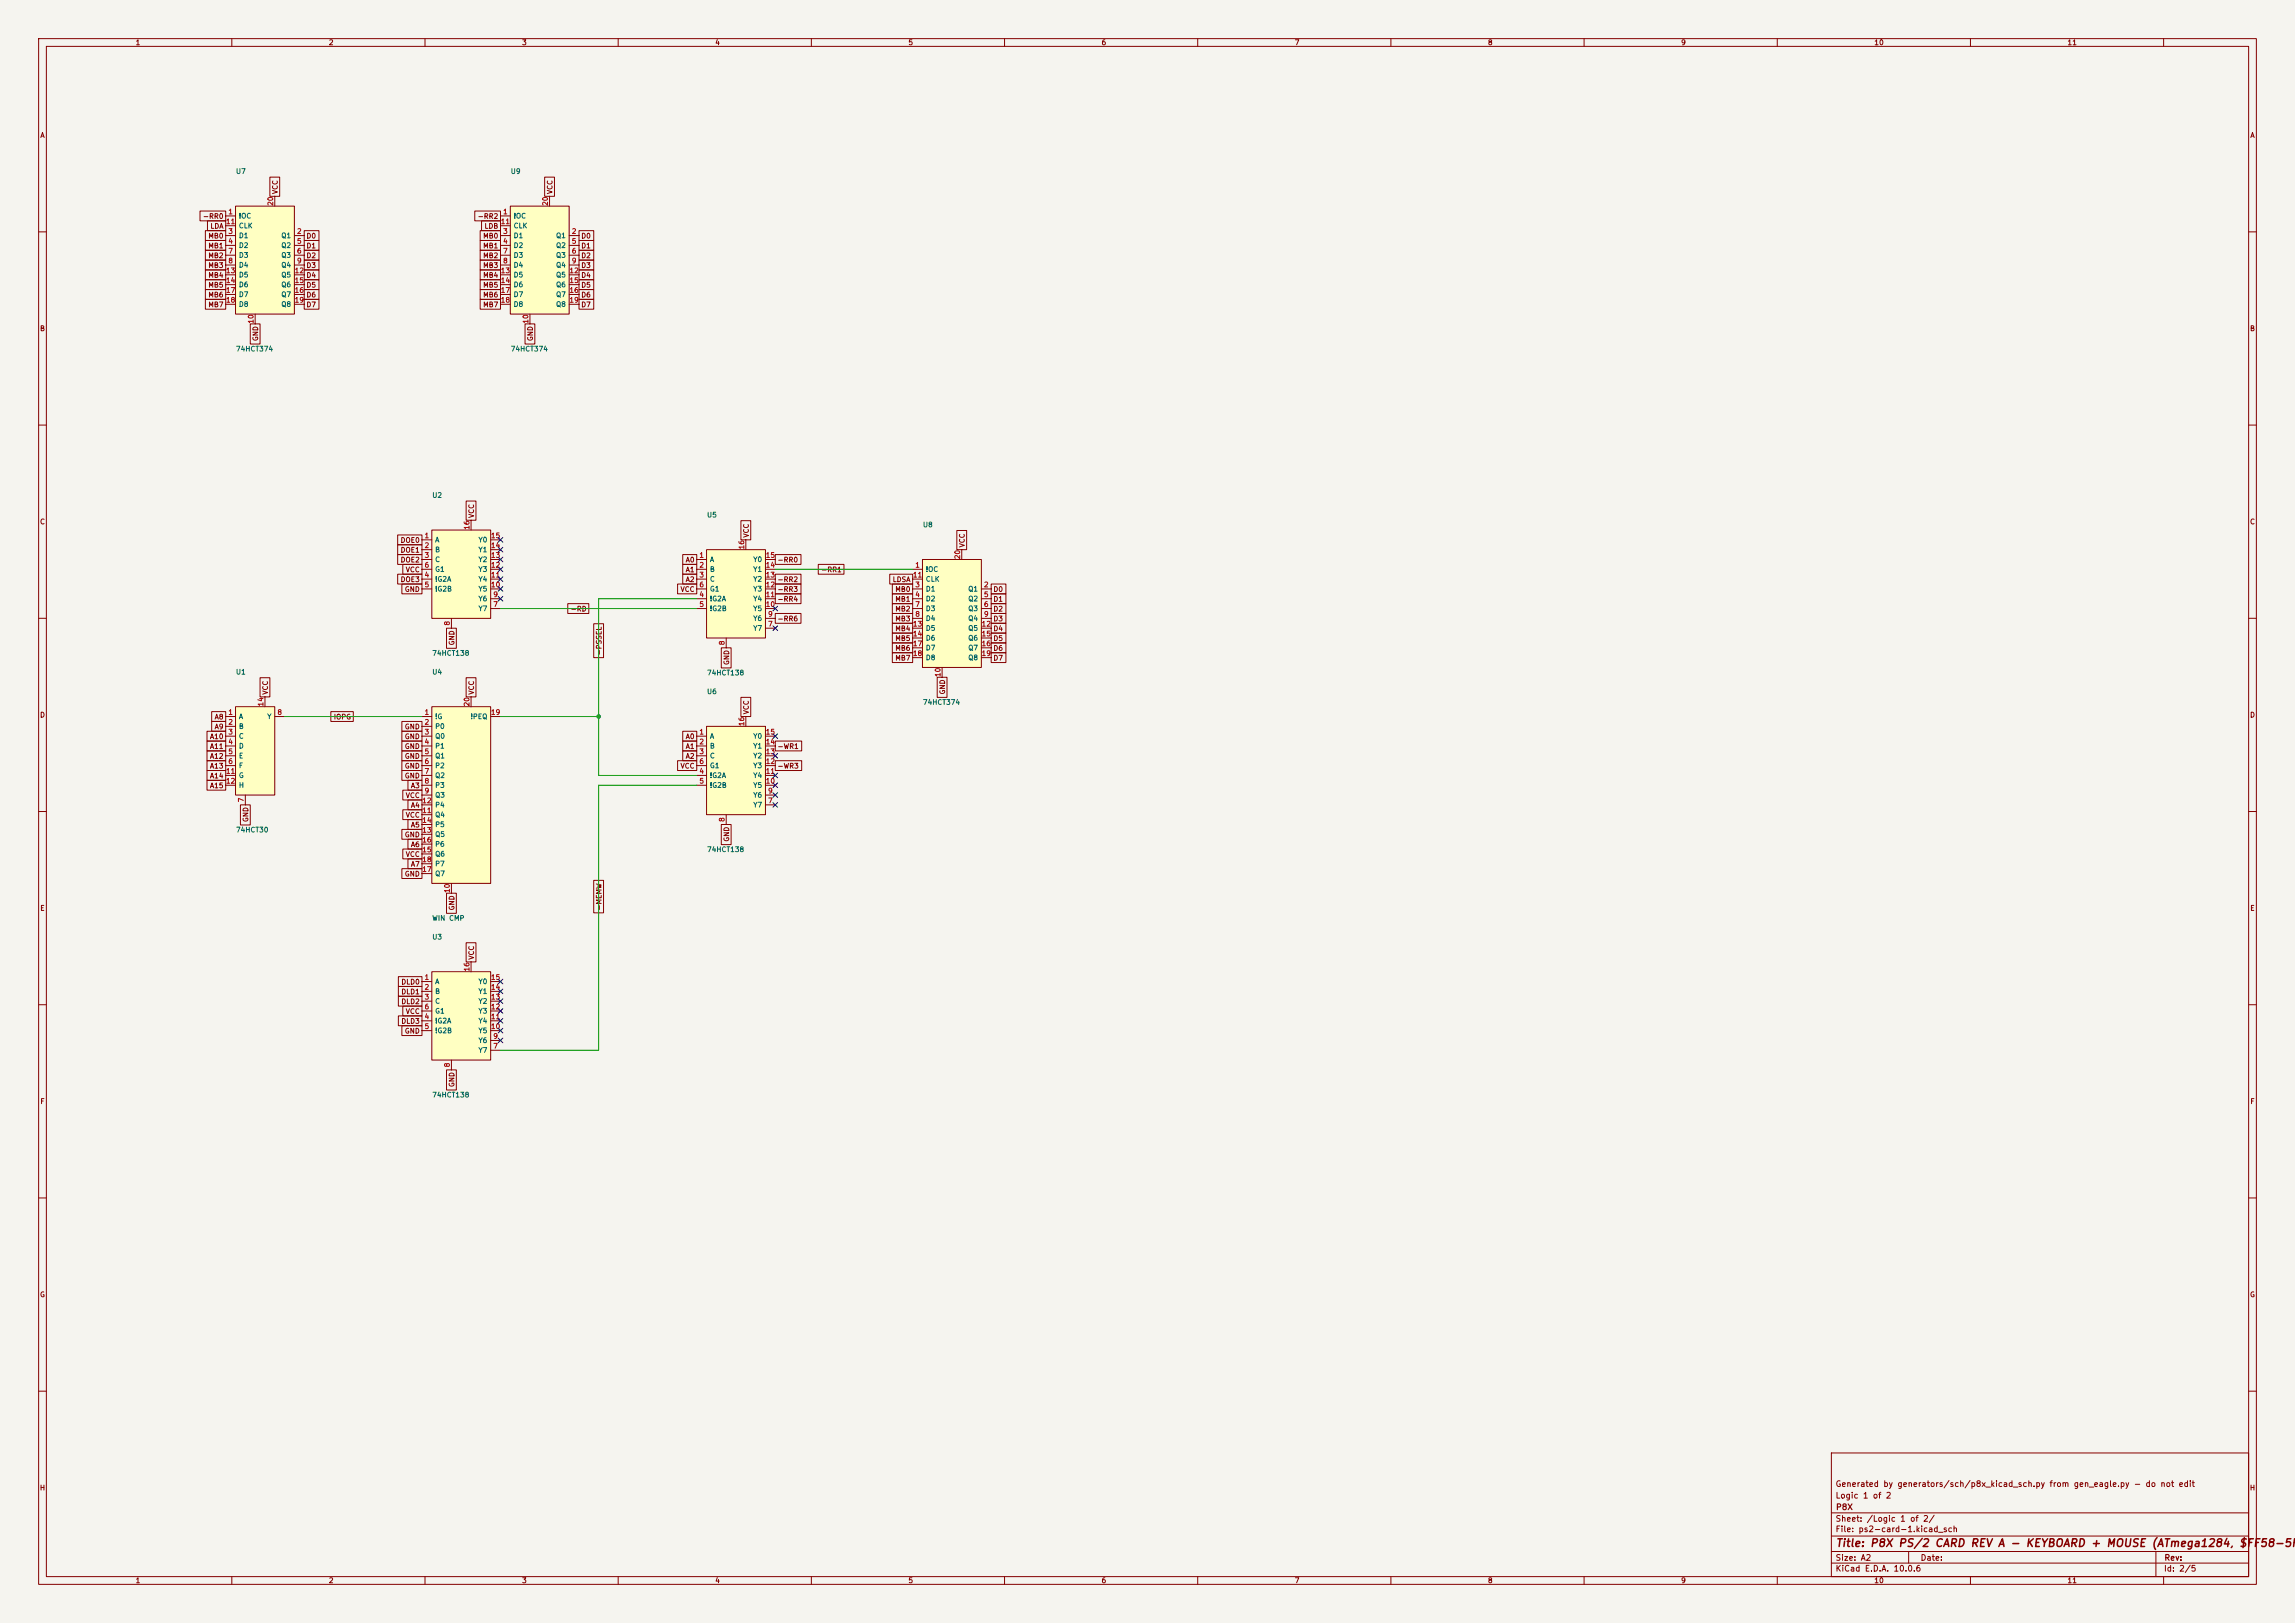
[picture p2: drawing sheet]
<svg xmlns="http://www.w3.org/2000/svg" width="594mm" height="420mm" viewBox="0 0 594 420" stroke-linecap="round" stroke-linejoin="round" font-family="sans-serif">
<defs><g id="words">
<text font-size="2" fill="#840000" x="475" y="400.8">Title: P8X PS/2 CARD REV A - KEYBOARD + MOUSE (ATmega1284, $FF58-5F)</text>
<g font-size="1.5" fill="#840000">
<text x="475" y="388.1">Logic 1 of 2</text>
<text x="475" y="385.1">Generated by generators/sch/p8x_kicad_sch.py from gen_eagle.py - do not edit</text>
<text x="475" y="394.1">Sheet: /Logic 1 of 2/</text>
<text x="475.1" y="391.1">P8X</text>
<text x="475" y="396.8">File: ps2-card-1.kicad_sch</text>
<text x="475" y="407">KiCad E.D.A. 10.0.6</text>
<text x="475" y="404.2">Size: A2</text>
<text x="497" y="404.2">Date:</text>
<text x="560" y="407">Id: 2/5</text>
<text x="560.1" y="404.2">Rev:</text>
</g>
<g font-size="1.3" fill="#840000">
<text x="35" y="12">1</text>
<text x="85" y="12">2</text>
<text x="135" y="12">3</text>
<text x="185" y="12">4</text>
<text x="235" y="12">5</text>
<text x="285" y="12">6</text>
<text x="335" y="12">7</text>
<text x="385" y="12">8</text>
<text x="435" y="12">9</text>
<text x="485" y="12">10</text>
<text x="535" y="12">11</text>
<text x="10.3" y="36">A</text>
<text x="582.3" y="36">A</text>
<text x="72.2" y="50.4" transform="rotate(-90 72.2 50.4)">VCC</text>
<text x="143.3" y="50.4" transform="rotate(-90 143.3 50.4)">VCC</text>
<text x="52.4" y="56.9">-RR0</text>
<text x="54.3" y="59.5">LDA</text>
<text x="123.5" y="56.9">-RR2</text>
<text x="125.3" y="59.5">LDB</text>
<text x="53.8" y="64.6">MB1</text>
<text x="53.8" y="62">MB0</text>
<text x="79.2" y="64.6">D1</text>
<text x="79.2" y="62">D0</text>
<text x="124.9" y="64.6">MB1</text>
<text x="124.9" y="62">MB0</text>
<text x="150.3" y="64.6">D1</text>
<text x="150.3" y="62">D0</text>
<text x="53.8" y="67.1">MB2</text>
<text x="53.8" y="69.6">MB3</text>
<text x="79.2" y="67.1">D2</text>
<text x="79.2" y="69.6">D3</text>
<text x="124.9" y="69.6">MB3</text>
<text x="124.9" y="67.1">MB2</text>
<text x="150.3" y="69.6">D3</text>
<text x="150.3" y="67.1">D2</text>
<text x="53.8" y="72.2">MB4</text>
<text x="53.8" y="74.7">MB5</text>
<text x="53.8" y="77.3">MB6</text>
<text x="79.2" y="77.3">D6</text>
<text x="79.2" y="74.7">D5</text>
<text x="79.2" y="72.2">D4</text>
<text x="124.9" y="77.3">MB6</text>
<text x="124.9" y="74.7">MB5</text>
<text x="124.9" y="72.2">MB4</text>
<text x="150.3" y="72.2">D4</text>
<text x="150.3" y="77.3">D6</text>
<text x="150.3" y="74.7">D5</text>
<text x="53.8" y="79.8">MB7</text>
<text x="79.2" y="79.8">D7</text>
<text x="124.9" y="79.8">MB7</text>
<text x="150.3" y="79.8">D7</text>
<text x="10.2" y="86">B</text>
<text x="67.1" y="88.4" transform="rotate(-90 67.1 88.4)">GND</text>
<text x="138.2" y="88.4" transform="rotate(-90 138.2 88.4)">GND</text>
<text x="582.2" y="86">B</text>
<text x="10.2" y="136">C</text>
<text x="123" y="134.2" transform="rotate(-90 123 134.2)">VCC</text>
<text x="582.2" y="136">C</text>
<text x="103.6" y="140.8">DOE0</text>
<text x="103.6" y="143.3">DOE1</text>
<text x="194.1" y="139.3" transform="rotate(-90 194.1 139.3)">VCC</text>
<text x="250" y="141.8" transform="rotate(-90 250 141.8)">VCC</text>
<text x="103.6" y="145.8">DOE2</text>
<text x="104.9" y="148.4">VCC</text>
<text x="177.3" y="145.8">A0</text>
<text x="177.3" y="148.4">A1</text>
<text x="201.1" y="145.8">-RR0</text>
<text x="212.4" y="148.4">-RR1</text>
<text x="103.6" y="150.9">DOE3</text>
<text x="104.6" y="153.5">GND</text>
<text x="176" y="153.5">VCC</text>
<text x="177.3" y="150.9">A2</text>
<text x="201.1" y="150.9">-RR2</text>
<text x="201.1" y="153.5">-RR3</text>
<text x="201.1" y="156">-RR4</text>
<text x="230.9" y="150.9">LDSA</text>
<text x="231.6" y="153.5">MB0</text>
<text x="231.6" y="156">MB1</text>
<text x="257" y="153.5">D0</text>
<text x="257" y="156">D1</text>
<text x="147.6" y="158.5">-RD</text>
<text x="201.1" y="161.1">-RR6</text>
<text x="231.6" y="158.5">MB2</text>
<text x="231.6" y="161.1">MB3</text>
<text x="257" y="158.5">D2</text>
<text x="257" y="161.1">D3</text>
<text x="117.9" y="167.1" transform="rotate(-90 117.9 167.1)">GND</text>
<text x="231.6" y="163.6">MB4</text>
<text x="231.6" y="166.2">MB5</text>
<text x="257" y="163.6">D4</text>
<text x="257" y="166.2">D5</text>
<text x="156" y="169.7" transform="rotate(-90 156 169.7)">-PSSEL</text>
<text x="189" y="172.2" transform="rotate(-90 189 172.2)">GND</text>
<text x="231.6" y="168.7">MB6</text>
<text x="231.6" y="171.2">MB7</text>
<text x="257" y="168.7">D6</text>
<text x="257" y="171.2">D7</text>
<text x="69.6" y="179.9" transform="rotate(-90 69.6 179.9)">VCC</text>
<text x="123" y="179.9" transform="rotate(-90 123 179.9)">VCC</text>
<text x="244.9" y="179.8" transform="rotate(-90 244.9 179.8)">GND</text>
<text x="10.2" y="186">D</text>
<text x="194.1" y="185" transform="rotate(-90 194.1 185)">VCC</text>
<text x="582.2" y="186">D</text>
<text x="54.2" y="191.6">A10</text>
<text x="55.4" y="186.5">A8</text>
<text x="55.4" y="189">A9</text>
<text x="86.3" y="186.5">IOPG</text>
<text x="104.6" y="189">GND</text>
<text x="104.6" y="191.6">GND</text>
<text x="177.3" y="191.6">A0</text>
<text x="54.2" y="196.6">A12</text>
<text x="54.2" y="194.1">A11</text>
<text x="104.6" y="194.1">GND</text>
<text x="104.6" y="196.6">GND</text>
<text x="177.3" y="194.1">A1</text>
<text x="177.3" y="196.6">A2</text>
<text x="201.1" y="194.1">-WR1</text>
<text x="54.2" y="201.7">A14</text>
<text x="54.2" y="199.2">A13</text>
<text x="104.6" y="199.2">GND</text>
<text x="104.6" y="201.7">GND</text>
<text x="176" y="199.2">VCC</text>
<text x="201.1" y="199.2">-WR3</text>
<text x="54.2" y="204.3">A15</text>
<text x="104.9" y="206.8">VCC</text>
<text x="106.2" y="204.3">A3</text>
<text x="106.2" y="209.3">A4</text>
<text x="64.6" y="212.9" transform="rotate(-90 64.6 212.9)">GND</text>
<text x="104.9" y="211.9">VCC</text>
<text x="106.2" y="214.4">A5</text>
<text x="104.6" y="217">GND</text>
<text x="106.2" y="219.5">A6</text>
<text x="189" y="217.9" transform="rotate(-90 189 217.9)">GND</text>
<text x="104.6" y="227.1">GND</text>
<text x="104.9" y="222">VCC</text>
<text x="106.2" y="224.6">A7</text>
<text x="10.3" y="236">E</text>
<text x="117.9" y="235.7" transform="rotate(-90 117.9 235.7)">GND</text>
<text x="156" y="235.8" transform="rotate(-90 156 235.8)">-MEMW</text>
<text x="582.3" y="236">E</text>
<text x="123" y="248.5" transform="rotate(-90 123 248.5)">VCC</text>
<text x="103.7" y="257.6">DLD1</text>
<text x="103.7" y="255.1">DLD0</text>
<text x="103.7" y="260.1">DLD2</text>
<text x="104.9" y="262.7">VCC</text>
<text x="103.7" y="265.2">DLD3</text>
<text x="104.6" y="267.8">GND</text>
<text x="117.9" y="281.4" transform="rotate(-90 117.9 281.4)">GND</text>
<text x="10.3" y="286">F</text>
<text x="582.3" y="286">F</text>
<text x="10.2" y="336">G</text>
<text x="582.2" y="336">G</text>
<text x="10.2" y="386">H</text>
<text x="582.2" y="386">H</text>
<text x="35" y="410">1</text>
<text x="85" y="410">2</text>
<text x="135" y="410">3</text>
<text x="185" y="410">4</text>
<text x="235" y="410">5</text>
<text x="285" y="410">6</text>
<text x="335" y="410">7</text>
<text x="385" y="410">8</text>
<text x="435" y="410">9</text>
<text x="485" y="410">10</text>
<text x="535" y="410">11</text>
</g>
<g font-size="1.3" fill="#006464">
<text x="60.9" y="45.3">U7</text>
<text x="132.1" y="45.3">U9</text>
<text x="61.7" y="56.8">!OC</text>
<text x="61.7" y="59.4">CLK</text>
<text x="132.8" y="56.8">!OC</text>
<text x="132.8" y="59.4">CLK</text>
<text x="61.7" y="61.9">D1</text>
<text x="61.7" y="64.5">D2</text>
<text x="72.7" y="61.9">Q1</text>
<text x="72.7" y="64.5">Q2</text>
<text x="132.8" y="61.9">D1</text>
<text x="132.8" y="64.5">D2</text>
<text x="143.8" y="61.9">Q1</text>
<text x="143.8" y="64.5">Q2</text>
<text x="61.7" y="67">D3</text>
<text x="61.7" y="69.5">D4</text>
<text x="72.7" y="67">Q3</text>
<text x="72.7" y="69.5">Q4</text>
<text x="132.8" y="67">D3</text>
<text x="132.8" y="69.5">D4</text>
<text x="143.8" y="67">Q3</text>
<text x="143.8" y="69.5">Q4</text>
<text x="61.7" y="72.1">D5</text>
<text x="61.7" y="74.6">D6</text>
<text x="61.7" y="77.2">D7</text>
<text x="72.7" y="72.1">Q5</text>
<text x="72.7" y="74.6">Q6</text>
<text x="72.7" y="77.2">Q7</text>
<text x="132.8" y="72.1">D5</text>
<text x="132.8" y="74.6">D6</text>
<text x="132.8" y="77.2">D7</text>
<text x="143.8" y="72.1">Q5</text>
<text x="143.8" y="74.6">Q6</text>
<text x="143.8" y="77.2">Q7</text>
<text x="61.7" y="79.7">D8</text>
<text x="72.7" y="79.7">Q8</text>
<text x="132.8" y="79.7">D8</text>
<text x="143.8" y="79.7">Q8</text>
<text x="60.9" y="91.2">74HCT374</text>
<text x="132.1" y="91.2">74HCT374</text>
<text x="111.7" y="129.1">U2</text>
<text x="182.9" y="134.2">U5</text>
<text x="238.7" y="136.7">U8</text>
<text x="112.5" y="140.7">A</text>
<text x="112.5" y="143.2">B</text>
<text x="123.7" y="143.2">Y1</text>
<text x="123.7" y="140.7">Y0</text>
<text x="112.5" y="145.7">C</text>
<text x="112.5" y="148.3">G1</text>
<text x="123.7" y="148.3">Y3</text>
<text x="123.7" y="145.7">Y2</text>
<text x="183.6" y="145.7">A</text>
<text x="183.6" y="148.3">B</text>
<text x="194.8" y="148.3">Y1</text>
<text x="194.8" y="145.7">Y0</text>
<text x="239.5" y="148.3">!OC</text>
<text x="112.5" y="150.8">!G2A</text>
<text x="112.5" y="153.4">!G2B</text>
<text x="123.7" y="155.9">Y6</text>
<text x="123.7" y="153.4">Y5</text>
<text x="123.7" y="150.8">Y4</text>
<text x="183.6" y="150.8">C</text>
<text x="183.6" y="155.9">!G2A</text>
<text x="183.6" y="153.4">G1</text>
<text x="194.8" y="155.9">Y4</text>
<text x="194.8" y="153.4">Y3</text>
<text x="194.8" y="150.8">Y2</text>
<text x="239.5" y="153.4">D1</text>
<text x="239.5" y="155.9">D2</text>
<text x="239.5" y="150.8">CLK</text>
<text x="250.5" y="153.4">Q1</text>
<text x="250.5" y="155.9">Q2</text>
<text x="123.7" y="158.4">Y7</text>
<text x="183.6" y="158.4">!G2B</text>
<text x="194.8" y="161">Y6</text>
<text x="194.8" y="158.4">Y5</text>
<text x="239.5" y="158.4">D3</text>
<text x="239.5" y="161">D4</text>
<text x="250.5" y="158.4">Q3</text>
<text x="250.5" y="161">Q4</text>
<text x="194.8" y="163.5">Y7</text>
<text x="239.5" y="163.5">D5</text>
<text x="239.5" y="166.1">D6</text>
<text x="250.5" y="163.5">Q5</text>
<text x="250.5" y="166.1">Q6</text>
<text x="111.7" y="170">74HCT138</text>
<text x="239.5" y="168.6">D7</text>
<text x="239.5" y="171.1">D8</text>
<text x="250.5" y="168.6">Q7</text>
<text x="250.5" y="171.1">Q8</text>
<text x="60.9" y="174.8">U1</text>
<text x="111.7" y="174.8">U4</text>
<text x="182.9" y="179.9">U6</text>
<text x="182.9" y="175.1">74HCT138</text>
<text x="238.7" y="182.7">74HCT374</text>
<text x="61.7" y="186.4">A</text>
<text x="61.7" y="188.9">B</text>
<text x="61.7" y="191.5">C</text>
<text x="69" y="186.4">Y</text>
<text x="112.5" y="186.4">!G</text>
<text x="112.5" y="188.9">P0</text>
<text x="112.5" y="191.5">Q0</text>
<text x="121.7" y="186.4">!PEQ</text>
<text x="183.6" y="191.5">A</text>
<text x="194.8" y="191.5">Y0</text>
<text x="61.7" y="194">D</text>
<text x="61.7" y="196.5">E</text>
<text x="112.5" y="194">P1</text>
<text x="112.5" y="196.5">Q1</text>
<text x="183.6" y="194">B</text>
<text x="183.6" y="196.5">C</text>
<text x="194.8" y="196.5">Y2</text>
<text x="194.8" y="194">Y1</text>
<text x="61.7" y="199.1">F</text>
<text x="61.7" y="201.6">G</text>
<text x="112.5" y="199.1">P2</text>
<text x="112.5" y="201.6">Q2</text>
<text x="183.6" y="201.6">!G2A</text>
<text x="183.6" y="199.1">G1</text>
<text x="194.8" y="201.6">Y4</text>
<text x="194.8" y="199.1">Y3</text>
<text x="61.7" y="204.2">H</text>
<text x="112.5" y="204.2">P3</text>
<text x="112.5" y="206.7">Q3</text>
<text x="112.5" y="209.2">P4</text>
<text x="183.6" y="204.2">!G2B</text>
<text x="194.8" y="209.2">Y7</text>
<text x="194.8" y="206.7">Y6</text>
<text x="194.8" y="204.2">Y5</text>
<text x="60.9" y="215.7">74HCT30</text>
<text x="112.5" y="211.8">Q4</text>
<text x="112.5" y="214.3">P5</text>
<text x="112.5" y="216.9">Q5</text>
<text x="112.5" y="221.9">Q6</text>
<text x="112.5" y="219.4">P6</text>
<text x="182.9" y="220.8">74HCT138</text>
<text x="112.5" y="227">Q7</text>
<text x="112.5" y="224.5">P7</text>
<text x="111.7" y="238.6">WIN CMP</text>
<text x="111.7" y="243.4">U3</text>
<text x="112.5" y="255">A</text>
<text x="112.5" y="257.5">B</text>
<text x="123.7" y="257.5">Y1</text>
<text x="123.7" y="255">Y0</text>
<text x="112.5" y="260">C</text>
<text x="112.5" y="262.6">G1</text>
<text x="123.7" y="262.6">Y3</text>
<text x="123.7" y="260">Y2</text>
<text x="112.5" y="265.1">!G2A</text>
<text x="112.5" y="267.7">!G2B</text>
<text x="123.7" y="267.7">Y5</text>
<text x="123.7" y="265.1">Y4</text>
<text x="123.7" y="272.7">Y7</text>
<text x="123.7" y="270.2">Y6</text>
<text x="111.7" y="284.3">74HCT138</text>
</g>
<g font-size="1.3" fill="#a90000">
<text x="71" y="53.4" transform="rotate(-90 71 53.4)">20</text>
<text x="142.1" y="53.4" transform="rotate(-90 142.1 53.4)">20</text>
<text x="58.4" y="58.3">11</text>
<text x="59" y="55.7">1</text>
<text x="129.5" y="58.3">11</text>
<text x="130.1" y="55.7">1</text>
<text x="59" y="60.8">3</text>
<text x="59" y="63.4">4</text>
<text x="59" y="65.9">7</text>
<text x="76.7" y="60.8">2</text>
<text x="76.7" y="63.4">5</text>
<text x="76.7" y="65.9">6</text>
<text x="130.1" y="60.8">3</text>
<text x="130.1" y="63.4">4</text>
<text x="130.1" y="65.9">7</text>
<text x="147.9" y="60.8">2</text>
<text x="147.9" y="63.4">5</text>
<text x="147.9" y="65.9">6</text>
<text x="58.4" y="71">13</text>
<text x="59" y="68.4">8</text>
<text x="76.1" y="71">12</text>
<text x="76.7" y="68.4">9</text>
<text x="129.5" y="71">13</text>
<text x="130.1" y="68.4">8</text>
<text x="147.3" y="71">12</text>
<text x="147.9" y="68.4">9</text>
<text x="58.4" y="73.5">14</text>
<text x="58.4" y="76.1">17</text>
<text x="76.1" y="73.5">15</text>
<text x="76.1" y="76.1">16</text>
<text x="129.5" y="73.5">14</text>
<text x="129.5" y="76.1">17</text>
<text x="147.3" y="73.5">15</text>
<text x="147.3" y="76.1">16</text>
<text x="58.4" y="78.6">18</text>
<text x="65.9" y="83.9" transform="rotate(-90 65.9 83.9)">10</text>
<text x="76.1" y="78.6">19</text>
<text x="129.5" y="78.6">18</text>
<text x="137" y="83.9" transform="rotate(-90 137 83.9)">10</text>
<text x="147.3" y="78.6">19</text>
<text x="121.8" y="137.2" transform="rotate(-90 121.8 137.2)">16</text>
<text x="109.8" y="139.6">1</text>
<text x="109.8" y="142.1">2</text>
<text x="126.9" y="142.1">14</text>
<text x="126.9" y="139.6">15</text>
<text x="192.9" y="142.3" transform="rotate(-90 192.9 142.3)">16</text>
<text x="109.8" y="144.6">3</text>
<text x="109.8" y="149.7">4</text>
<text x="109.8" y="147.2">6</text>
<text x="126.9" y="149.7">11</text>
<text x="126.9" y="147.2">12</text>
<text x="126.9" y="144.6">13</text>
<text x="180.9" y="144.6">1</text>
<text x="180.9" y="147.2">2</text>
<text x="180.9" y="149.7">3</text>
<text x="198.1" y="149.7">13</text>
<text x="198.1" y="147.2">14</text>
<text x="198.1" y="144.6">15</text>
<text x="236.2" y="149.7">11</text>
<text x="236.8" y="147.2">1</text>
<text x="248.8" y="144.8" transform="rotate(-90 248.8 144.8)">20</text>
<text x="109.8" y="152.3">5</text>
<text x="126.9" y="152.3">10</text>
<text x="127.5" y="154.8">9</text>
<text x="180.9" y="154.8">4</text>
<text x="180.9" y="152.3">6</text>
<text x="198.1" y="154.8">11</text>
<text x="198.1" y="152.3">12</text>
<text x="236.8" y="152.3">3</text>
<text x="236.8" y="154.8">4</text>
<text x="254.5" y="152.3">2</text>
<text x="254.5" y="154.8">5</text>
<text x="127.5" y="157.3">7</text>
<text x="180.9" y="157.3">5</text>
<text x="198.1" y="157.3">10</text>
<text x="198.7" y="159.9">9</text>
<text x="236.8" y="157.3">7</text>
<text x="236.8" y="159.9">8</text>
<text x="254.5" y="157.3">6</text>
<text x="254.5" y="159.9">9</text>
<text x="116.7" y="162" transform="rotate(-90 116.7 162)">8</text>
<text x="187.8" y="167.1" transform="rotate(-90 187.8 167.1)">8</text>
<text x="198.7" y="162.4">7</text>
<text x="236.2" y="162.4">13</text>
<text x="236.2" y="165">14</text>
<text x="236.2" y="167.5">17</text>
<text x="253.9" y="162.4">12</text>
<text x="253.9" y="165">15</text>
<text x="253.9" y="167.5">16</text>
<text x="236.2" y="170">18</text>
<text x="253.9" y="170">19</text>
<text x="243.7" y="175.3" transform="rotate(-90 243.7 175.3)">10</text>
<text x="59" y="185.3">1</text>
<text x="68.4" y="182.9" transform="rotate(-90 68.4 182.9)">14</text>
<text x="71.7" y="185.3">8</text>
<text x="109.8" y="185.3">1</text>
<text x="121.8" y="182.9" transform="rotate(-90 121.8 182.9)">20</text>
<text x="126.9" y="185.3">19</text>
<text x="59" y="187.8">2</text>
<text x="59" y="190.4">3</text>
<text x="109.8" y="187.8">2</text>
<text x="109.8" y="190.4">3</text>
<text x="180.9" y="190.4">1</text>
<text x="192.9" y="188" transform="rotate(-90 192.9 188)">16</text>
<text x="198.1" y="190.4">15</text>
<text x="59" y="192.9">4</text>
<text x="59" y="195.4">5</text>
<text x="59" y="198">6</text>
<text x="109.8" y="192.9">4</text>
<text x="109.8" y="195.4">5</text>
<text x="109.8" y="198">6</text>
<text x="180.9" y="192.9">2</text>
<text x="180.9" y="195.4">3</text>
<text x="180.9" y="198">6</text>
<text x="198.1" y="198">12</text>
<text x="198.1" y="195.4">13</text>
<text x="198.1" y="192.9">14</text>
<text x="58.4" y="200.5">11</text>
<text x="58.4" y="203.1">12</text>
<text x="109.8" y="200.5">7</text>
<text x="109.8" y="203.1">8</text>
<text x="180.9" y="200.5">4</text>
<text x="180.9" y="203.1">5</text>
<text x="198.1" y="203.1">10</text>
<text x="198.1" y="200.5">11</text>
<text x="63.4" y="207.7" transform="rotate(-90 63.4 207.7)">7</text>
<text x="109.2" y="208.1">12</text>
<text x="109.8" y="205.6">9</text>
<text x="198.7" y="208.1">7</text>
<text x="198.7" y="205.6">9</text>
<text x="109.2" y="210.7">11</text>
<text x="109.2" y="215.8">13</text>
<text x="109.2" y="213.2">14</text>
<text x="187.8" y="212.8" transform="rotate(-90 187.8 212.8)">8</text>
<text x="109.2" y="220.8">15</text>
<text x="109.2" y="218.3">16</text>
<text x="109.2" y="225.9">17</text>
<text x="109.2" y="223.4">18</text>
<text x="116.7" y="231.2" transform="rotate(-90 116.7 231.2)">10</text>
<text x="121.8" y="251.5" transform="rotate(-90 121.8 251.5)">16</text>
<text x="109.8" y="253.9">1</text>
<text x="109.8" y="256.4">2</text>
<text x="126.9" y="256.4">14</text>
<text x="126.9" y="253.9">15</text>
<text x="109.8" y="258.9">3</text>
<text x="109.8" y="261.5">6</text>
<text x="126.9" y="261.5">12</text>
<text x="126.9" y="258.9">13</text>
<text x="109.8" y="264">4</text>
<text x="109.8" y="266.6">5</text>
<text x="126.9" y="266.6">10</text>
<text x="126.9" y="264">11</text>
<text x="127.5" y="269.1">9</text>
<text x="127.5" y="271.6">7</text>
<text x="116.7" y="276.3" transform="rotate(-90 116.7 276.3)">8</text>
</g>
</g></defs>
<path d="M0 0h594v420h-594z" fill="#f5f4ef" stroke="#f5f4ef" stroke-width=".26"/>
<g fill="none" stroke="#840000" stroke-width=".26">
<path d="M10 10h574v400h-574zM12 12h570v396h-570zM60 10v2M110 10v2M160 10v2M210 10v2M260 10v2M310 10v2M360 10v2M410 10v2M460 10v2M510 10v2"/>
<path d="M560 10v2M10 60h2M582 60h2M10 110h2M582 110h2M10 160h2M582 160h2M10 210h2M582 210h2M10 260h2M582 260h2M10 310h2"/>
<path d="M582 310h2M10 360h2M474 376h108v32h-108zM582 360h2M474 397.5h108M474 391.5h108M60 408v2M110 408v2M160 408v2M210 408v2M260 408v2M310 408v2"/>
<path d="M360 408v2M410 408v2M460 408v2M474 404.5h108M474 401.5h108M494 401.5v3M510 408v2M558 401.5v6.5M560 408v2"/>
</g>
<path d="M111.8 251.5h15.2v22.8h-15.2z" fill="#ffffc2"/>
<g fill="none" stroke="#840000" stroke-width=".26">
<path d="M109.2 254h2.6M109.2 256.5h2.6M109.2 259.1h2.6M111.8 251.5h15.2v22.8h-15.2zM121.9 248.9v2.6M127 254h2.5M127 256.5h2.5M127 259.1h2.5M109.2 264.2h2.6M109.2 266.7h2.6M109.2 261.6h2.6M116.8 274.3v2.6"/>
<path d="M127 264.2h2.5M127 266.7h2.5M127 261.6h2.5M127 271.8h2.5M127 269.2h2.5"/>
</g>
<path d="M132.1 53.3h15.2v28h-15.2z" fill="#ffffc2"/>
<g fill="none" stroke="#840000" stroke-width=".26">
<path d="M129.5 55.9h2.6M129.5 58.4h2.6M132.1 53.3h15.2v28h-15.2zM142.2 50.8v2.5M129.5 61h2.6M129.5 63.5h2.6M129.5 66h2.6M129.5 68.6h2.6M129.5 71.1h2.6M129.5 73.7h2.6M129.5 76.2h2.6M129.5 78.7h2.6"/>
<path d="M147.3 61h2.6M147.3 63.5h2.6M147.3 66h2.6M147.3 68.6h2.6M147.3 71.1h2.6M147.3 73.7h2.6M147.3 76.2h2.6M147.3 78.7h2.6M137.2 81.3v2.5"/>
</g>
<path d="M61 53.3h15.2v28h-15.2z" fill="#ffffc2"/>
<g fill="none" stroke="#840000" stroke-width=".26">
<path d="M58.4 55.9h2.6M58.4 58.4h2.6M61 53.3h15.2v28h-15.2zM71.1 50.8v2.5M58.4 61h2.6M58.4 63.5h2.6M58.4 66h2.6M58.4 68.6h2.6M58.4 71.1h2.6M58.4 73.7h2.6M58.4 76.2h2.6M58.4 78.7h2.6"/>
<path d="M76.2 61h2.5M76.2 63.5h2.5M76.2 66h2.5M76.2 68.6h2.5M76.2 71.1h2.5M76.2 73.7h2.5M76.2 76.2h2.5M76.2 78.7h2.5M66 81.3v2.5"/>
</g>
<path d="M238.8 144.8h15.2v27.9h-15.2z" fill="#ffffc2"/>
<g fill="none" stroke="#840000" stroke-width=".26">
<path d="M236.2 147.3h2.6M236.2 152.4h2.6M236.2 154.9h2.6M236.2 157.5h2.6M236.2 149.9h2.6M238.8 144.8h15.2v27.9h-15.2zM248.9 142.2v2.6M254 152.4h2.5M254 154.9h2.5M254 157.5h2.5M236.2 160h2.6M236.2 162.6h2.6"/>
<path d="M236.2 165.1h2.6M236.2 167.6h2.6M236.2 170.2h2.6M243.8 172.7v2.6M254 160h2.5M254 162.6h2.5M254 165.1h2.5M254 167.6h2.5M254 170.2h2.5"/>
</g>
<path d="M61 182.9h10.1v22.8h-10.1z" fill="#ffffc2"/>
<path d="M58.4 185.4h2.6M58.4 188h2.6M58.4 190.5h2.6M58.4 193h2.6M58.4 195.6h2.6M58.4 198.1h2.6M61 182.9h10.1v22.8h-10.1zM68.6 180.3v2.6M71.1 185.4h2.6M58.4 200.7h2.6M58.4 203.2h2.6M63.5 205.7v2.6" fill="none" stroke="#840000" stroke-width=".26"/>
<path d="M182.9 188h15.2v22.8h-15.2z" fill="#ffffc2"/>
<g fill="none" stroke="#840000" stroke-width=".26">
<path d="M180.3 190.5h2.6M180.3 193h2.6M180.3 195.6h2.6M180.3 198.1h2.6M182.9 188h15.2v22.8h-15.2zM193 185.4v2.6M198.1 190.5h2.6M198.1 193h2.6M198.1 195.6h2.6M198.1 198.1h2.6M180.3 200.7h2.6M180.3 203.2h2.6"/>
<path d="M188 210.8v2.6M198.1 200.7h2.6M198.1 203.2h2.6M198.1 208.3h2.6M198.1 205.7h2.6"/>
</g>
<path d="M182.9 142.2h15.2v22.9h-15.2z" fill="#ffffc2"/>
<g fill="none" stroke="#840000" stroke-width=".26">
<path d="M193 139.7v2.5M180.3 144.8h2.6M180.3 147.3h2.6M180.3 149.9h2.6M180.3 154.9h2.6M180.3 157.5h2.6M180.3 152.4h2.6M182.9 142.2h15.2v22.9h-15.2zM198.1 144.8h2.6M198.1 147.3h2.6M198.1 149.9h2.6M198.1 154.9h2.6"/>
<path d="M198.1 157.5h2.6M198.1 152.4h2.6M188 165.1v2.5M198.1 162.6h2.6M198.1 160h2.6"/>
</g>
<path d="M111.8 137.2h15.2v22.8h-15.2z" fill="#ffffc2"/>
<g fill="none" stroke="#840000" stroke-width=".26">
<path d="M109.2 139.7h2.6M111.8 137.2h15.2v22.8h-15.2zM121.9 134.6v2.6M127 139.7h2.5M109.2 142.2h2.6M109.2 144.8h2.6M109.2 149.9h2.6M109.2 152.4h2.6M109.2 147.3h2.6M127 142.2h2.5M127 144.8h2.5M127 149.9h2.5"/>
<path d="M127 152.4h2.5M127 147.3h2.5M127 157.5h2.5M127 154.9h2.5M116.8 160v2.6"/>
</g>
<path d="M111.8 182.9h15.2v45.7h-15.2z" fill="#ffffc2"/>
<g fill="none" stroke="#840000" stroke-width=".26">
<path d="M51.8 54.6h6.6v2.6h-6.6zM53.2 59.7h5.2v2.5h-5.2zM53.7 57.1h4.7v2.6h-4.7zM69.8 45.8h2.6v5h-2.6zM78.7 59.7h3.9v2.5h-3.9zM122.9 54.6h6.6v2.6h-6.6zM124.3 59.7h5.2v2.5h-5.2zM124.6 57.1h4.9v2.6h-4.9zM141 45.8h2.5v5h-2.5zM149.9 59.7h3.8v2.5h-3.8zM53.2 64.8h5.2v2.5h-5.2zM53.2 62.2h5.2v2.6h-5.2z"/>
<path d="M53.2 67.3h5.2v2.6h-5.2zM53.2 69.8h5.2v2.6h-5.2zM53.2 72.4h5.2v2.5h-5.2zM53.2 74.9h5.2v2.6h-5.2zM53.2 77.5h5.2v2.5h-5.2zM78.7 64.8h3.9v2.5h-3.9zM78.7 62.2h3.9v2.6h-3.9zM78.7 77.5h3.9v2.5h-3.9zM78.7 74.9h3.9v2.6h-3.9zM78.7 72.4h3.9v2.5h-3.9zM78.7 69.8h3.9v2.6h-3.9zM78.7 67.3h3.9v2.6h-3.9z"/>
<path d="M124.3 67.3h5.2v2.6h-5.2zM124.3 62.2h5.2v2.6h-5.2zM124.3 77.5h5.2v2.5h-5.2zM124.3 74.9h5.2v2.6h-5.2zM124.3 72.4h5.2v2.5h-5.2zM124.3 69.8h5.2v2.6h-5.2zM124.3 64.8h5.2v2.5h-5.2zM149.9 77.5h3.8v2.5h-3.8zM149.9 69.8h3.8v2.6h-3.8zM149.9 67.3h3.8v2.6h-3.8zM149.9 64.8h3.8v2.5h-3.8zM149.9 62.2h3.8v2.6h-3.8z"/>
<path d="M149.9 74.9h3.8v2.6h-3.8zM149.9 72.4h3.8v2.5h-3.8zM64.8 83.8h2.5v5.2h-2.5zM135.9 83.8h2.5v5.2h-2.5zM102.9 138.4h6.3v2.6h-6.3zM120.6 129.7h2.6v4.9h-2.6zM191.8 134.7h2.5v5h-2.5zM247.6 137.3h2.6v4.9h-2.6zM102.9 143.5h6.3v2.6h-6.3zM102.9 148.6h6.3v2.5h-6.3zM102.9 141h6.3v2.5h-6.3zM104 151.1h5.2v2.6h-5.2z"/>
<path d="M104.3 146h4.9v2.6h-4.9zM147 156.2h5.4v2.6h-5.4zM175.4 151.1h4.9v2.6h-4.9zM176.7 143.5h3.6v2.6h-3.6zM176.7 146h3.6v2.6h-3.6zM176.7 148.6h3.6v2.5h-3.6zM200.7 143.5h6.6v2.6h-6.6zM200.7 148.6h6.6v2.5h-6.6zM200.7 151.1h6.6v2.6h-6.6zM200.7 153.7h6.6v2.5h-6.6zM200.7 158.7h6.6v2.6h-6.6zM211.8 146h6.6v2.6h-6.6z"/>
<path d="M230.3 148.6h5.9v2.5h-5.9zM231 151.1h5.2v2.6h-5.2zM231 153.7h5.2v2.5h-5.2zM231 156.2h5.2v2.6h-5.2zM231 158.7h5.2v2.6h-5.2zM256.5 151.1h3.9v2.6h-3.9zM256.5 153.7h3.9v2.5h-3.9zM256.5 156.2h3.9v2.6h-3.9zM256.5 158.7h3.9v2.6h-3.9zM67.3 175.4h2.6v4.9h-2.6zM115.6 162.6h2.5v5.2h-2.5zM120.6 175.4h2.6v4.9h-2.6z"/>
<path d="M153.7 161.4h2.5v8.8h-2.5zM186.7 167.6h2.5v5.2h-2.5zM231 161.3h5.2v2.5h-5.2zM231 163.8h5.2v2.6h-5.2zM231 166.4h5.2v2.5h-5.2zM231 168.9h5.2v2.6h-5.2zM242.6 175.3h2.5v5.2h-2.5zM256.5 161.3h3.9v2.5h-3.9zM256.5 163.8h3.9v2.6h-3.9zM256.5 166.4h3.9v2.5h-3.9zM256.5 168.9h3.9v2.6h-3.9zM53.6 199.4h4.8v2.5h-4.8z"/>
<path d="M53.6 196.8h4.8v2.6h-4.8zM53.6 194.3h4.8v2.6h-4.8zM53.6 191.8h4.8v2.5h-4.8zM53.6 189.2h4.8v2.6h-4.8zM54.8 184.1h3.6v2.6h-3.6zM54.8 186.7h3.6v2.5h-3.6zM85.6 184.1h5.8v2.6h-5.8zM104 191.8h5.2v2.5h-5.2zM104 194.3h5.2v2.6h-5.2zM104 196.8h5.2v2.6h-5.2zM104 199.4h5.2v2.5h-5.2zM104 186.7h5.2v2.5h-5.2z"/>
<path d="M104 189.2h5.2v2.6h-5.2zM109.2 185.4h2.6M109.2 188h2.6M109.2 190.5h2.6M109.2 193h2.6M109.2 195.6h2.6M109.2 198.1h2.6M111.8 182.9h15.2v45.7h-15.2zM121.9 180.3v2.6M127 185.4h2.5M175.4 196.8h4.9v2.6h-4.9zM176.7 189.2h3.6v2.6h-3.6z"/>
<path d="M176.7 191.8h3.6v2.5h-3.6zM176.7 194.3h3.6v2.6h-3.6zM191.8 180.5h2.5v4.9h-2.5zM200.7 191.8h6.8v2.5h-6.8zM200.7 196.8h6.8v2.6h-6.8zM53.6 201.9h4.8v2.6h-4.8zM62.2 208.3h2.6v5.2h-2.6zM104 214.6h5.2v2.6h-5.2zM104.3 204.5h4.9v2.5h-4.9zM104.3 209.5h4.9v2.6h-4.9zM104.3 219.7h4.9v2.6h-4.9zM105.6 201.9h3.6v2.6h-3.6z"/>
<path d="M105.6 207h3.6v2.6h-3.6zM105.6 212.1h3.6v2.5h-3.6zM105.6 217.2h3.6v2.5h-3.6zM109.2 200.7h2.6M109.2 203.2h2.6M109.2 205.7h2.6M109.2 210.8h2.6M109.2 208.3h2.6M109.2 215.9h2.6M109.2 213.4h2.6M109.2 218.4h2.6M186.7 213.4h2.5v5.2h-2.5z"/>
<path d="M104 224.8h5.2v2.5h-5.2zM105.6 222.2h3.6v2.6h-3.6zM109.2 221h2.6M109.2 226.1h2.6M109.2 223.5h2.6M115.6 231.1h2.5v5.2h-2.5zM116.8 228.6v2.5M153.7 227.8h2.5v8.4h-2.5zM103.1 255.3h6.1v2.5h-6.1zM103.1 257.8h6.1v2.6h-6.1zM103.1 252.7h6.1v2.6h-6.1zM120.6 244h2.6v4.9h-2.6z"/>
<path d="M103.1 262.9h6.1v2.5h-6.1zM104 265.4h5.2v2.6h-5.2zM104.3 260.3h4.9v2.6h-4.9zM115.6 276.9h2.5v5.2h-2.5z"/>
</g>
<path d="M129.5 157.5h50.8M180.3 154.9h-25.4v45.8h25.4M200.7 147.3h35.5M73.7 185.4h35.5M129.5 185.4h25.4M180.3 203.2h-25.4v68.6h-25.4" fill="none" stroke="#009600" stroke-width=".26"/>
<g fill="none" stroke="#000084" stroke-width=".26">
<path d="M128.9 139.1l1.2 1.2M130.1 139.1l-1.2 1.2M128.9 144.2l1.2 1.2M128.9 154.3l1.2 1.2M128.9 151.8l1.2 1.2M128.9 149.3l1.2 1.2M128.9 146.7l1.2 1.2M128.9 141.6l1.2 1.2M130.1 144.2l-1.2 1.2M130.1 154.3l-1.2 1.2M130.1 151.8l-1.2 1.2M130.1 149.3l-1.2 1.2"/>
<path d="M130.1 146.7l-1.2 1.2M130.1 141.6l-1.2 1.2M200.1 156.9l1.2 1.2M201.3 156.9l-1.2 1.2M200.1 162l1.2 1.2M201.3 162l-1.2 1.2M200.1 195l1.2 1.2M200.1 189.9l1.2 1.2M201.3 195l-1.2 1.2M201.3 189.9l-1.2 1.2M200.1 200.1l1.2 1.2M200.1 202.6l1.2 1.2"/>
<path d="M200.1 205.1l1.2 1.2M200.1 207.7l1.2 1.2M201.3 200.1l-1.2 1.2M201.3 202.6l-1.2 1.2M201.3 205.1l-1.2 1.2M201.3 207.7l-1.2 1.2M128.9 258.5l1.2 1.2M128.9 255.9l1.2 1.2M128.9 253.4l1.2 1.2M130.1 258.5l-1.2 1.2M130.1 255.9l-1.2 1.2M130.1 253.4l-1.2 1.2"/>
<path d="M128.9 268.6l1.2 1.2M128.9 266.1l1.2 1.2M128.9 263.6l1.2 1.2M128.9 261l1.2 1.2M130.1 266.1l-1.2 1.2M130.1 268.6l-1.2 1.2M130.1 263.6l-1.2 1.2M130.1 261l-1.2 1.2"/>
</g>
<circle cx="154.9" cy="185.4" r=".46" fill="#009600" stroke="#009600" stroke-width=".26"/>
<use href="#words"/>
</svg>
